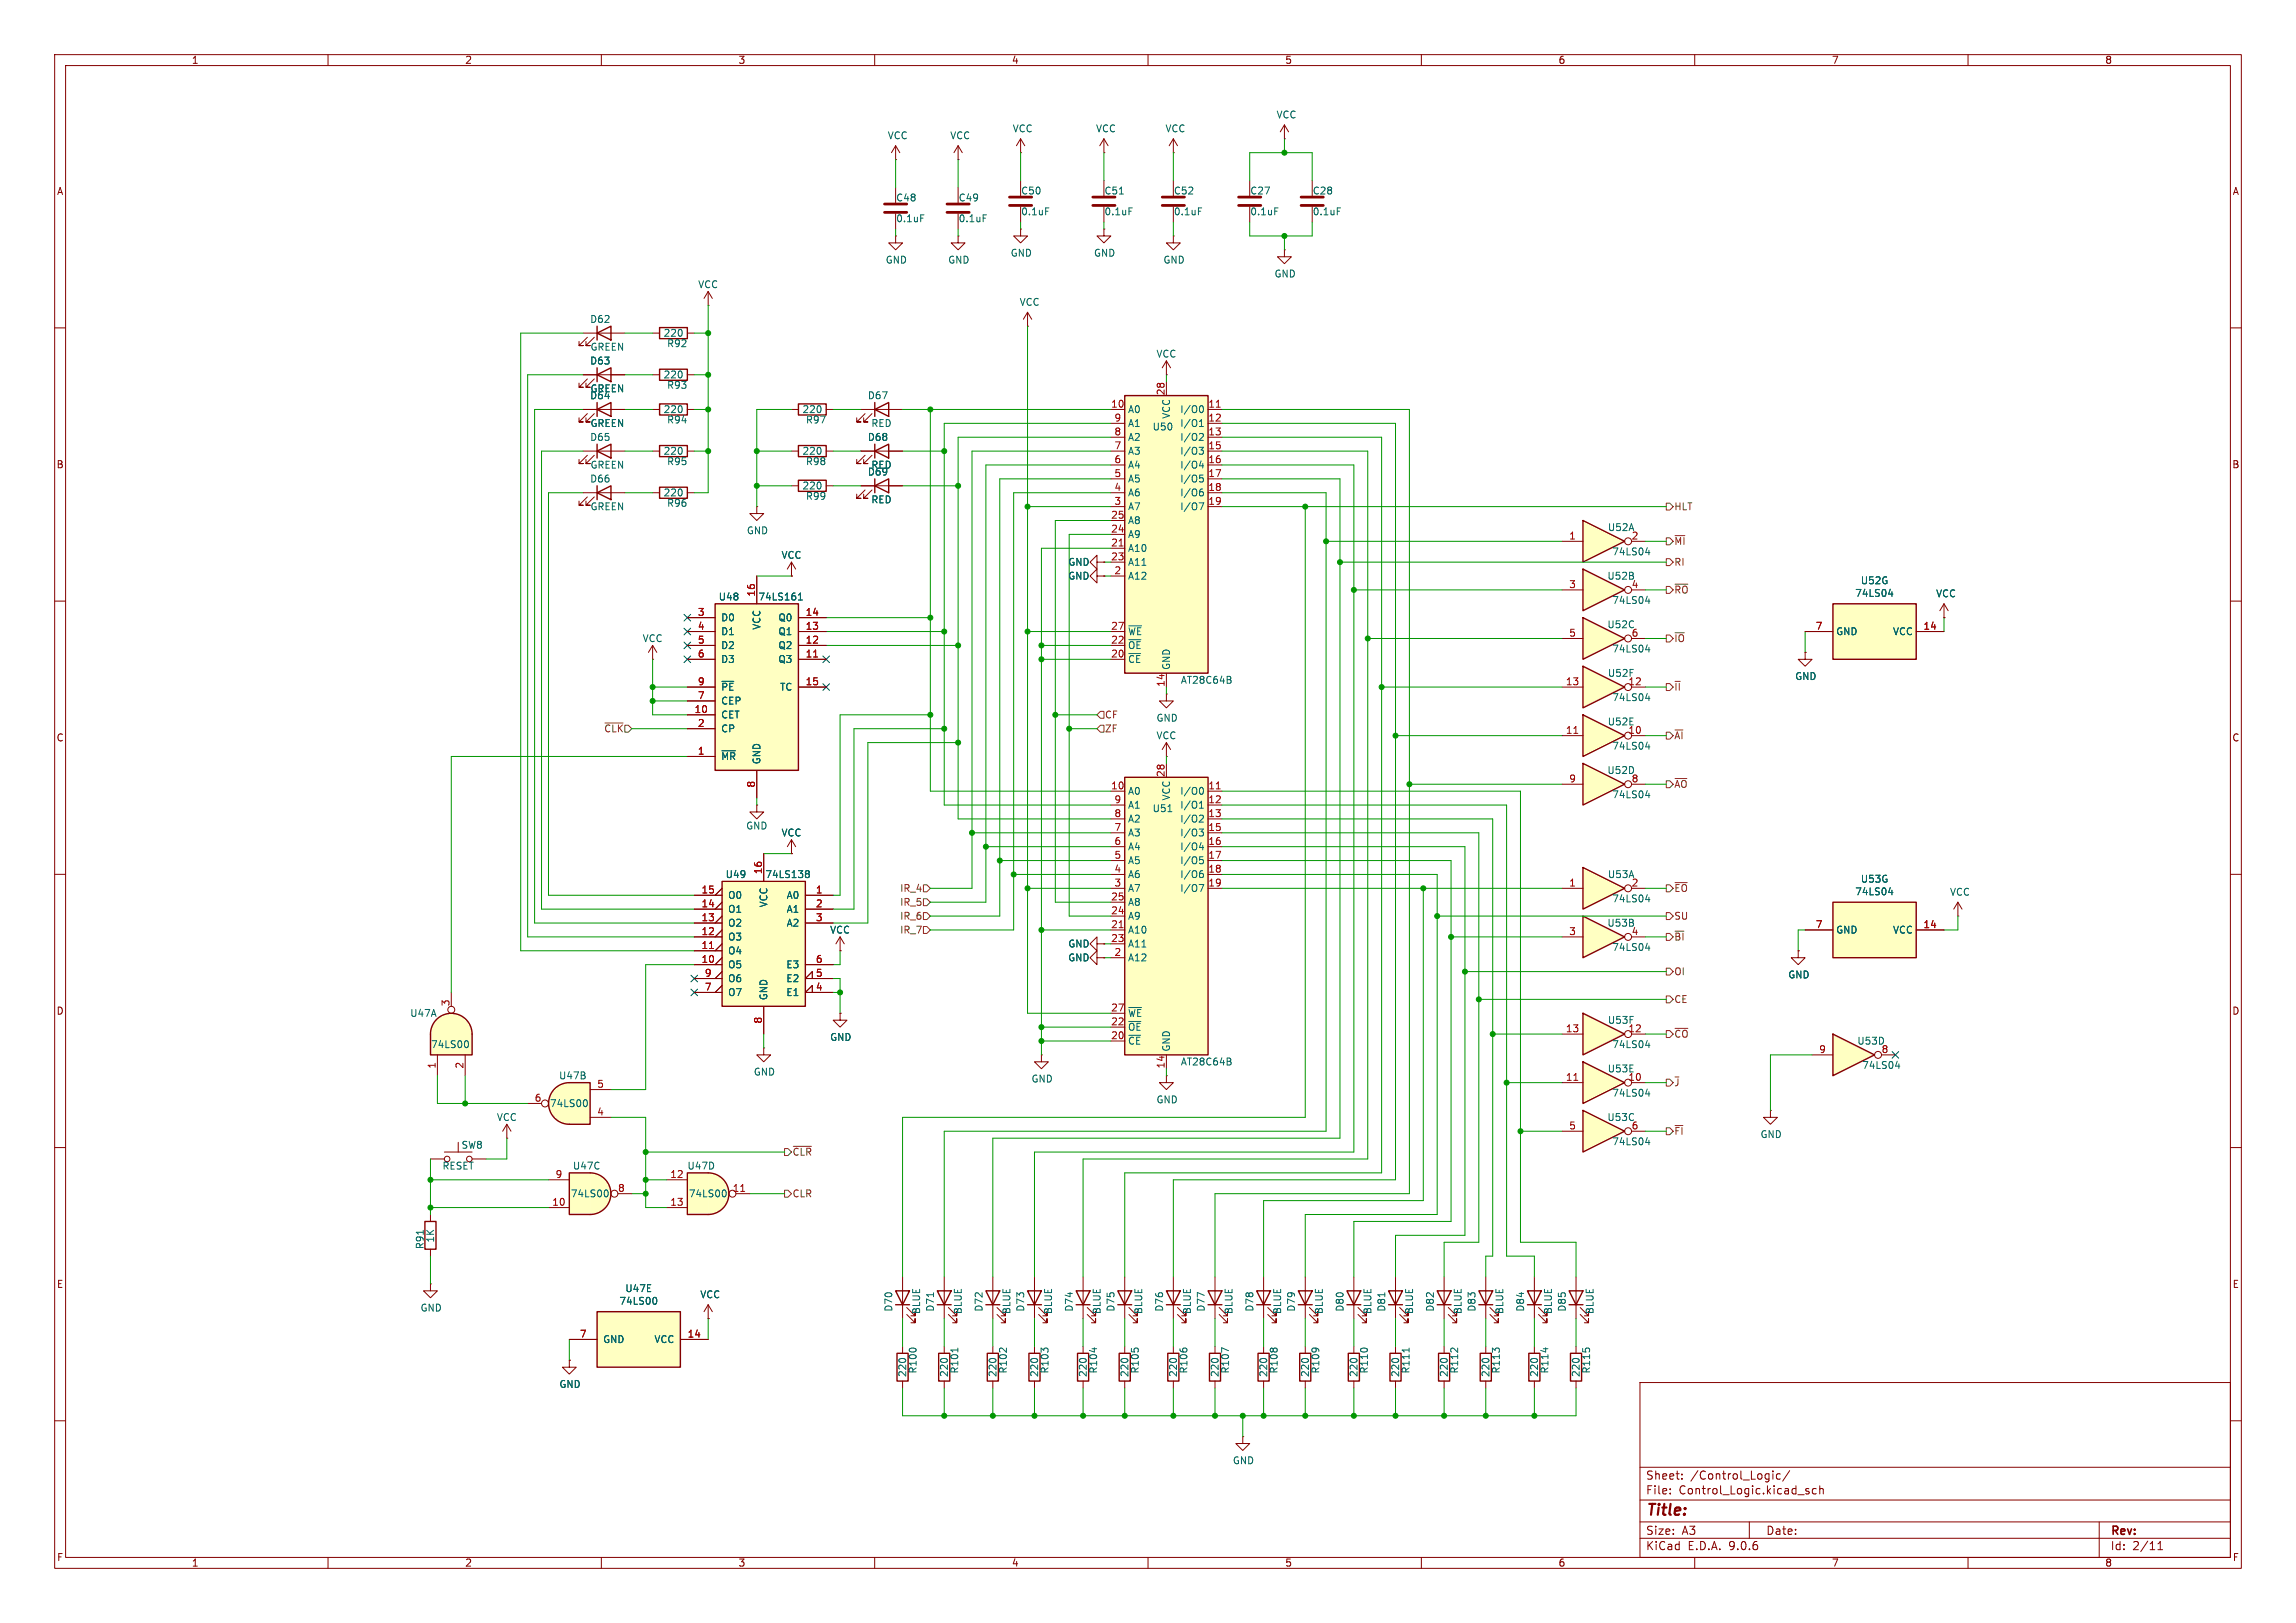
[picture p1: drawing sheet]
<svg xmlns="http://www.w3.org/2000/svg" width="420mm" height="297mm" viewBox="0 0 420 297" stroke-linecap="round" stroke-linejoin="round" font-family="sans-serif">
<defs><g id="words">
<text font-size="2.8" fill="#840000" x="301" y="277.9">Title:</text>
<g font-size="2.1" fill="#840000">
<text x="301" y="273.7">File:</text>
<text x="301" y="271">Sheet:</text>
<text x="307.1" y="273.7">Control_Logic.kicad_sch</text>
<text x="309.2" y="271">/Control_Logic/</text>
<text x="301" y="281.1">Size:</text>
<text x="307.6" y="281.1">A3</text>
<text x="323" y="281.1">Date:</text>
<text x="386" y="281.3">Rev:</text>
<text x="301" y="283.9">KiCad</text>
<text x="308.7" y="283.9">E.D.A.</text>
<text x="316.3" y="283.9">9.0.6</text>
<text x="386" y="283.9">Id:</text>
<text x="390.1" y="283.9">2/11</text>
</g>
<g font-size="1.8" fill="#840000">
<text x="35" y="11.9">1</text>
<text x="85" y="11.9">2</text>
<text x="135" y="11.9">3</text>
<text x="185" y="11.9">4</text>
<text x="235" y="11.9">5</text>
<text x="285" y="11.9">6</text>
<text x="335" y="11.9">7</text>
<text x="385" y="11.9">8</text>
<text x="10.3" y="35.9">A</text>
<text x="408.3" y="35.9">A</text>
<text x="10.3" y="85.9">B</text>
<text x="408.2" y="85.9">B</text>
<text x="10.3" y="135.9">C</text>
<text x="408.2" y="135.9">C</text>
<text x="10.3" y="185.9">D</text>
<text x="408.2" y="185.9">D</text>
<text x="10.3" y="235.9">E</text>
<text x="408.3" y="235.9">E</text>
<text x="10.3" y="285.9">F</text>
<text x="35" y="286.9">1</text>
<text x="85" y="286.9">2</text>
<text x="135" y="286.9">3</text>
<text x="185" y="286.9">4</text>
<text x="235" y="286.9">5</text>
<text x="285" y="286.9">6</text>
<text x="335" y="286.9">7</text>
<text x="385" y="286.9">8</text>
<text x="408.3" y="285.9">F</text>
</g>
<g font-size="1.8" fill="#006464">
<text x="233.4" y="21.9">VCC</text>
<text x="162.3" y="25.7">VCC</text>
<text x="173.7" y="25.7">VCC</text>
<text x="185.2" y="24.4">VCC</text>
<text x="200.4" y="24.4">VCC</text>
<text x="213.1" y="24.4">VCC</text>
<text x="186.7" y="35.8">C50</text>
<text x="201.9" y="35.8">C51</text>
<text x="214.6" y="35.8">C52</text>
<text x="228.6" y="35.8">C27</text>
<text x="240" y="35.8">C28</text>
<text x="163.8" y="37.1">C48</text>
<text x="163.8" y="40.9">0.1uF</text>
<text x="175.3" y="37.1">C49</text>
<text x="175.3" y="40.9">0.1uF</text>
<text x="186.7" y="39.6">0.1uF</text>
<text x="201.9" y="39.6">0.1uF</text>
<text x="214.6" y="39.6">0.1uF</text>
<text x="228.6" y="39.6">0.1uF</text>
<text x="240" y="39.6">0.1uF</text>
<text x="184.8" y="47.2">GND</text>
<text x="200" y="47.2">GND</text>
<text x="127.6" y="52.9">VCC</text>
<text x="161.9" y="48.4">GND</text>
<text x="173.4" y="48.4">GND</text>
<text x="212.7" y="48.4">GND</text>
<text x="233" y="51">GND</text>
<text x="107.9" y="59.3">D62</text>
<text x="186.4" y="56.2">VCC</text>
<text x="107.9" y="64.4">GREEN</text>
<text x="121.3" y="61.8">220</text>
<text x="121.9" y="63.7">R92</text>
<text x="211.4" y="65.6">VCC</text>
<text x="107.9" y="66.9">D63</text>
<text x="107.9" y="72">GREEN</text>
<text x="121.3" y="69.4">220</text>
<text x="121.9" y="71.3">R93</text>
<text x="107.9" y="73.3">D64</text>
<text x="121.3" y="75.8">220</text>
<text x="121.9" y="77.7">R94</text>
<text x="146.7" y="75.8">220</text>
<text x="147.3" y="77.7">R97</text>
<text x="158.7" y="73.3">D67</text>
<text x="206.2" y="75.8">A0</text>
<text x="214.2" y="76.7" transform="rotate(-90 214.2 76.7)">VCC</text>
<text x="215.8" y="75.8">I/O0</text>
<text x="107.9" y="80.9">D65</text>
<text x="107.9" y="78.3">GREEN</text>
<text x="121.3" y="83.4">220</text>
<text x="146.7" y="83.4">220</text>
<text x="158.7" y="80.9">D68</text>
<text x="159.3" y="78.3">RED</text>
<text x="206.2" y="78.3">A1</text>
<text x="206.2" y="80.9">A2</text>
<text x="206.2" y="83.4">A3</text>
<text x="210.7" y="79">U50</text>
<text x="215.8" y="78.3">I/O1</text>
<text x="215.8" y="80.9">I/O2</text>
<text x="215.8" y="83.4">I/O3</text>
<text x="107.9" y="88.5">D66</text>
<text x="107.9" y="86">GREEN</text>
<text x="121.9" y="85.3">R95</text>
<text x="146.7" y="89.8">220</text>
<text x="147.3" y="85.3">R98</text>
<text x="158.7" y="87.2">D69</text>
<text x="159.3" y="86">RED</text>
<text x="206.2" y="86">A4</text>
<text x="206.2" y="88.5">A5</text>
<text x="215.8" y="86">I/O4</text>
<text x="215.8" y="88.5">I/O5</text>
<text x="107.9" y="93.6">GREEN</text>
<text x="121.3" y="91">220</text>
<text x="121.9" y="92.9">R96</text>
<text x="147.3" y="91.7">R99</text>
<text x="159.3" y="92.3">RED</text>
<text x="206.2" y="91">A6</text>
<text x="206.2" y="93.6">A7</text>
<text x="215.8" y="91">I/O6</text>
<text x="215.8" y="93.6">I/O7</text>
<text x="136.5" y="98">GND</text>
<text x="206.2" y="96.1">A8</text>
<text x="206.2" y="98.7">A9</text>
<text x="206.2" y="101.2">A10</text>
<text x="294" y="97.4">U52A</text>
<text x="294.8" y="101.8">74LS04</text>
<text x="142.9" y="102.5">VCC</text>
<text x="195.3" y="106.3">GND</text>
<text x="195.3" y="103.7">GND</text>
<text x="206.2" y="103.7">A11</text>
<text x="206.2" y="106.3">A12</text>
<text x="293.9" y="106.3">U52B</text>
<text x="298.4" y="107.7">4</text>
<text x="340.3" y="107.1">U52G</text>
<text x="131.4" y="110.1">U48</text>
<text x="131.8" y="113.9">D0</text>
<text x="138.6" y="110.1">74LS161</text>
<text x="142.3" y="113.9">Q0</text>
<text x="294.8" y="110.7">74LS04</text>
<text x="339.3" y="109.4">74LS04</text>
<text x="354.1" y="109.5">VCC</text>
<text x="117.5" y="117.7">VCC</text>
<text x="131.8" y="116.4">D1</text>
<text x="131.8" y="119">D2</text>
<text x="139.3" y="115.3" transform="rotate(-90 139.3 115.3)">VCC</text>
<text x="142.3" y="116.4">Q1</text>
<text x="142.3" y="119">Q2</text>
<text x="206.2" y="116.4">~{WE}</text>
<text x="206.2" y="119">~{OE}</text>
<text x="293.9" y="115.2">U52C</text>
<text x="294.8" y="119.6">74LS04</text>
<text x="298.4" y="116.6">6</text>
<text x="335.8" y="116.4">GND</text>
<text x="346.2" y="116.4">VCC</text>
<text x="131.8" y="121.5">D3</text>
<text x="142.3" y="121.5">Q3</text>
<text x="206.2" y="121.5">~{CE}</text>
<text x="214.2" y="122.7" transform="rotate(-90 214.2 122.7)">GND</text>
<text x="215.9" y="125.3">AT28C64B</text>
<text x="294" y="124.1">U52F</text>
<text x="328.3" y="124.6">GND</text>
<text x="131.8" y="126.6">~{PE}</text>
<text x="131.8" y="129.1">CEP</text>
<text x="131.8" y="131.7">CET</text>
<text x="142.6" y="126.6">TC</text>
<text x="294.8" y="128.5">74LS04</text>
<text x="131.8" y="134.2">CP</text>
<text x="211.4" y="135.5">VCC</text>
<text x="211.5" y="132.3">GND</text>
<text x="294" y="132.9">U52E</text>
<text x="294.8" y="137.4">74LS04</text>
<text x="297.8" y="134.4">10</text>
<text x="131.8" y="139.3">~{MR}</text>
<text x="139.3" y="140" transform="rotate(-90 139.3 140)">GND</text>
<text x="293.9" y="141.8">U52D</text>
<text x="298.4" y="143.3">8</text>
<text x="206.2" y="145.6">A0</text>
<text x="206.2" y="148.2">A1</text>
<text x="210.7" y="148.8">U51</text>
<text x="214.2" y="146.6" transform="rotate(-90 214.2 146.6)">VCC</text>
<text x="215.8" y="145.6">I/O0</text>
<text x="215.8" y="148.2">I/O1</text>
<text x="294.8" y="146.3">74LS04</text>
<text x="136.4" y="152">GND</text>
<text x="142.9" y="153.3">VCC</text>
<text x="206.2" y="150.7">A2</text>
<text x="206.2" y="153.3">A3</text>
<text x="206.2" y="155.8">A4</text>
<text x="215.8" y="150.7">I/O2</text>
<text x="215.8" y="153.3">I/O3</text>
<text x="215.8" y="155.8">I/O4</text>
<text x="132.6" y="160.9">U49</text>
<text x="139.9" y="160.9">74LS138</text>
<text x="206.2" y="158.3">A5</text>
<text x="206.2" y="160.9">A6</text>
<text x="215.8" y="158.3">I/O5</text>
<text x="215.8" y="160.9">I/O6</text>
<text x="294" y="160.9">U53A</text>
<text x="340.3" y="161.7">U53G</text>
<text x="133.1" y="164.7">O0</text>
<text x="133.1" y="167.2">O1</text>
<text x="140.6" y="166.1" transform="rotate(-90 140.6 166.1)">VCC</text>
<text x="143.8" y="164.7">A0</text>
<text x="143.8" y="167.2">A1</text>
<text x="206.2" y="163.4">A7</text>
<text x="206.2" y="166">A8</text>
<text x="215.8" y="163.4">I/O7</text>
<text x="294.8" y="165.3">74LS04</text>
<text x="339.3" y="164">74LS04</text>
<text x="356.6" y="164.1">VCC</text>
<text x="133.1" y="169.8">O2</text>
<text x="133.1" y="172.3">O3</text>
<text x="143.8" y="169.8">A2</text>
<text x="151.8" y="171">VCC</text>
<text x="195.3" y="173.6">GND</text>
<text x="206.2" y="168.5">A9</text>
<text x="206.2" y="171">A10</text>
<text x="206.2" y="173.6">A11</text>
<text x="293.9" y="169.8">U53B</text>
<text x="298.4" y="171.2">4</text>
<text x="335.8" y="171">GND</text>
<text x="346.2" y="171">VCC</text>
<text x="133.1" y="174.9">O4</text>
<text x="133.1" y="177.4">O5</text>
<text x="133.1" y="179.9">O6</text>
<text x="143.7" y="177.4">E3</text>
<text x="143.7" y="179.9">E2</text>
<text x="195.3" y="176.1">GND</text>
<text x="206.2" y="176.1">A12</text>
<text x="294.8" y="174.2">74LS04</text>
<text x="327" y="179.2">GND</text>
<text x="133.1" y="182.5">O7</text>
<text x="140.6" y="183.1" transform="rotate(-90 140.6 183.1)">GND</text>
<text x="143.7" y="182.5">E1</text>
<text x="74.9" y="186.3">U47A</text>
<text x="78.7" y="192">74LS00</text>
<text x="151.8" y="190.7">GND</text>
<text x="206.2" y="186.3">~{WE}</text>
<text x="206.2" y="188.8">~{OE}</text>
<text x="206.2" y="191.4">~{CE}</text>
<text x="294" y="187.6">U53F</text>
<text x="294.8" y="192">74LS04</text>
<text x="297.8" y="189">12</text>
<text x="339.7" y="191.4">U53D</text>
<text x="102.2" y="197.7">U47B</text>
<text x="137.8" y="197">GND</text>
<text x="214.2" y="192.5" transform="rotate(-90 214.2 192.5)">GND</text>
<text x="215.9" y="195.2">AT28C64B</text>
<text x="294" y="196.4">U53E</text>
<text x="297.8" y="197.9">10</text>
<text x="340.5" y="195.8">74LS04</text>
<text x="344.1" y="192.8">8</text>
<text x="100.5" y="202.8">74LS00</text>
<text x="188.6" y="198.3">GND</text>
<text x="211.5" y="202.1">GND</text>
<text x="294.8" y="200.9">74LS04</text>
<text x="90.8" y="205.3">VCC</text>
<text x="293.9" y="205.3">U53C</text>
<text x="294.8" y="209.8">74LS04</text>
<text x="298.4" y="206.8">6</text>
<text x="321.9" y="208.5">GND</text>
<text x="80.8" y="214.2">RESET</text>
<text x="84.3" y="210.4">SW8</text>
<text x="104.7" y="214.2">U47C</text>
<text x="125.7" y="214.2">U47D</text>
<text x="104.3" y="219.3">74LS00</text>
<text x="125.9" y="219.3">74LS00</text>
<text x="79.6" y="227.5" transform="rotate(-90 79.6 227.5)">1K</text>
<text x="77.7" y="228.7" transform="rotate(-90 77.7 228.7)">R91</text>
<text x="113.2" y="239">74LS00</text>
<text x="114.3" y="236.7">U47E</text>
<text x="128" y="237.8">VCC</text>
<text x="76.8" y="240.2">GND</text>
<text x="110.2" y="246">GND</text>
<text x="119.6" y="246">VCC</text>
<text x="163.4" y="240.1" transform="rotate(-90 163.4 240.1)">D70</text>
<text x="168.5" y="240.6" transform="rotate(-90 168.5 240.6)">BLUE</text>
<text x="171" y="240.1" transform="rotate(-90 171 240.1)">D71</text>
<text x="176.1" y="240.6" transform="rotate(-90 176.1 240.6)">BLUE</text>
<text x="179.9" y="240.1" transform="rotate(-90 179.9 240.1)">D72</text>
<text x="185" y="240.6" transform="rotate(-90 185 240.6)">BLUE</text>
<text x="187.6" y="240.1" transform="rotate(-90 187.6 240.1)">D73</text>
<text x="192.6" y="240.6" transform="rotate(-90 192.6 240.6)">BLUE</text>
<text x="196.4" y="240.1" transform="rotate(-90 196.4 240.1)">D74</text>
<text x="201.5" y="240.6" transform="rotate(-90 201.5 240.6)">BLUE</text>
<text x="204.1" y="240.1" transform="rotate(-90 204.1 240.1)">D75</text>
<text x="209.1" y="240.6" transform="rotate(-90 209.1 240.6)">BLUE</text>
<text x="213" y="240.1" transform="rotate(-90 213 240.1)">D76</text>
<text x="218" y="240.6" transform="rotate(-90 218 240.6)">BLUE</text>
<text x="220.6" y="240.1" transform="rotate(-90 220.6 240.1)">D77</text>
<text x="225.7" y="240.6" transform="rotate(-90 225.7 240.6)">BLUE</text>
<text x="229.5" y="240.1" transform="rotate(-90 229.5 240.1)">D78</text>
<text x="234.5" y="240.6" transform="rotate(-90 234.5 240.6)">BLUE</text>
<text x="237.1" y="240.1" transform="rotate(-90 237.1 240.1)">D79</text>
<text x="242.2" y="240.6" transform="rotate(-90 242.2 240.6)">BLUE</text>
<text x="246" y="240.1" transform="rotate(-90 246 240.1)">D80</text>
<text x="251.1" y="240.6" transform="rotate(-90 251.1 240.6)">BLUE</text>
<text x="253.6" y="240.1" transform="rotate(-90 253.6 240.1)">D81</text>
<text x="258.7" y="240.6" transform="rotate(-90 258.7 240.6)">BLUE</text>
<text x="262.5" y="240.1" transform="rotate(-90 262.5 240.1)">D82</text>
<text x="267.6" y="240.6" transform="rotate(-90 267.6 240.6)">BLUE</text>
<text x="270.1" y="240.1" transform="rotate(-90 270.1 240.1)">D83</text>
<text x="275.2" y="240.6" transform="rotate(-90 275.2 240.6)">BLUE</text>
<text x="279" y="240.1" transform="rotate(-90 279 240.1)">D84</text>
<text x="284.1" y="240.6" transform="rotate(-90 284.1 240.6)">BLUE</text>
<text x="286.6" y="240.1" transform="rotate(-90 286.6 240.1)">D85</text>
<text x="291.7" y="240.6" transform="rotate(-90 291.7 240.6)">BLUE</text>
<text x="167.9" y="251.5" transform="rotate(-90 167.9 251.5)">R100</text>
<text x="175.5" y="251.5" transform="rotate(-90 175.5 251.5)">R101</text>
<text x="184.4" y="251.5" transform="rotate(-90 184.4 251.5)">R102</text>
<text x="192" y="251.5" transform="rotate(-90 192 251.5)">R103</text>
<text x="200.9" y="251.5" transform="rotate(-90 200.9 251.5)">R104</text>
<text x="208.5" y="251.5" transform="rotate(-90 208.5 251.5)">R105</text>
<text x="217.4" y="251.5" transform="rotate(-90 217.4 251.5)">R106</text>
<text x="225" y="251.5" transform="rotate(-90 225 251.5)">R107</text>
<text x="233.9" y="251.5" transform="rotate(-90 233.9 251.5)">R108</text>
<text x="241.5" y="251.5" transform="rotate(-90 241.5 251.5)">R109</text>
<text x="250.4" y="251.5" transform="rotate(-90 250.4 251.5)">R110</text>
<text x="258" y="251.5" transform="rotate(-90 258 251.5)">R111</text>
<text x="266.9" y="251.5" transform="rotate(-90 266.9 251.5)">R112</text>
<text x="274.5" y="251.5" transform="rotate(-90 274.5 251.5)">R113</text>
<text x="283.4" y="251.5" transform="rotate(-90 283.4 251.5)">R114</text>
<text x="291.1" y="251.5" transform="rotate(-90 291.1 251.5)">R115</text>
<text x="102.2" y="254.2">GND</text>
<text x="166" y="252.1" transform="rotate(-90 166 252.1)">220</text>
<text x="173.6" y="252.1" transform="rotate(-90 173.6 252.1)">220</text>
<text x="182.5" y="252.1" transform="rotate(-90 182.5 252.1)">220</text>
<text x="190.1" y="252.1" transform="rotate(-90 190.1 252.1)">220</text>
<text x="199" y="252.1" transform="rotate(-90 199 252.1)">220</text>
<text x="206.6" y="252.1" transform="rotate(-90 206.6 252.1)">220</text>
<text x="215.5" y="252.1" transform="rotate(-90 215.5 252.1)">220</text>
<text x="223.1" y="252.1" transform="rotate(-90 223.1 252.1)">220</text>
<text x="232" y="252.1" transform="rotate(-90 232 252.1)">220</text>
<text x="239.6" y="252.1" transform="rotate(-90 239.6 252.1)">220</text>
<text x="248.5" y="252.1" transform="rotate(-90 248.5 252.1)">220</text>
<text x="256.1" y="252.1" transform="rotate(-90 256.1 252.1)">220</text>
<text x="265" y="252.1" transform="rotate(-90 265 252.1)">220</text>
<text x="272.6" y="252.1" transform="rotate(-90 272.6 252.1)">220</text>
<text x="281.5" y="252.1" transform="rotate(-90 281.5 252.1)">220</text>
<text x="289.2" y="252.1" transform="rotate(-90 289.2 252.1)">220</text>
<text x="225.4" y="268.1">GND</text>
</g>
<g font-size="1.8" fill="#a90000">
<text x="203.2" y="74.7">10</text>
<text x="203.8" y="77.2">9</text>
<text x="213.1" y="72.4" transform="rotate(-90 213.1 72.4)">28</text>
<text x="220.9" y="74.7">11</text>
<text x="220.9" y="77.2">12</text>
<text x="203.8" y="79.8">8</text>
<text x="203.8" y="82.3">7</text>
<text x="220.9" y="79.8">13</text>
<text x="220.9" y="82.3">15</text>
<text x="203.8" y="84.8">6</text>
<text x="203.8" y="87.4">5</text>
<text x="203.8" y="89.9">4</text>
<text x="220.9" y="84.8">16</text>
<text x="220.9" y="87.4">17</text>
<text x="220.9" y="89.9">18</text>
<text x="203.2" y="95">25</text>
<text x="203.8" y="92.5">3</text>
<text x="220.9" y="92.5">19</text>
<text x="203.2" y="97.5">24</text>
<text x="203.2" y="100.1">21</text>
<text x="286.9" y="98.8">1</text>
<text x="298.4" y="98.8">2</text>
<text x="203.2" y="102.6">23</text>
<text x="203.8" y="105.2">2</text>
<text x="286.9" y="107.7">3</text>
<text x="127.6" y="112.8">3</text>
<text x="138.2" y="109.3" transform="rotate(-90 138.2 109.3)">16</text>
<text x="147.3" y="112.8">14</text>
<text x="127.6" y="115.3">4</text>
<text x="127.6" y="117.9">5</text>
<text x="147.3" y="115.3">13</text>
<text x="147.3" y="117.9">12</text>
<text x="203.2" y="115.3">27</text>
<text x="203.2" y="117.9">22</text>
<text x="286.9" y="116.6">5</text>
<text x="332" y="115.3">7</text>
<text x="351.7" y="115.3">14</text>
<text x="127.6" y="120.4">6</text>
<text x="127.6" y="125.5">9</text>
<text x="147.3" y="120.4">11</text>
<text x="147.3" y="125.5">15</text>
<text x="203.2" y="120.4">20</text>
<text x="213.1" y="125.8" transform="rotate(-90 213.1 125.8)">14</text>
<text x="286.3" y="125.5">13</text>
<text x="297.8" y="125.5">12</text>
<text x="127" y="130.6">10</text>
<text x="127.6" y="128">7</text>
<text x="127.6" y="133.1">2</text>
<text x="286.3" y="134.4">11</text>
<text x="127.6" y="138.2">1</text>
<text x="213.1" y="142.3" transform="rotate(-90 213.1 142.3)">28</text>
<text x="286.9" y="143.3">9</text>
<text x="138.2" y="144.2" transform="rotate(-90 138.2 144.2)">8</text>
<text x="203.2" y="144.5">10</text>
<text x="203.8" y="147.1">9</text>
<text x="203.8" y="149.6">8</text>
<text x="220.9" y="144.5">11</text>
<text x="220.9" y="147.1">12</text>
<text x="220.9" y="149.6">13</text>
<text x="203.8" y="152.1">7</text>
<text x="203.8" y="154.7">6</text>
<text x="220.9" y="152.1">15</text>
<text x="220.9" y="154.7">16</text>
<text x="139.4" y="160.1" transform="rotate(-90 139.4 160.1)">16</text>
<text x="203.8" y="157.2">5</text>
<text x="203.8" y="159.8">4</text>
<text x="220.9" y="157.2">17</text>
<text x="220.9" y="159.8">18</text>
<text x="128.2" y="163.6">15</text>
<text x="128.2" y="166.1">14</text>
<text x="149.2" y="163.6">1</text>
<text x="149.2" y="166.1">2</text>
<text x="203.2" y="164.8">25</text>
<text x="203.2" y="167.4">24</text>
<text x="203.8" y="162.3">3</text>
<text x="220.9" y="162.3">19</text>
<text x="286.9" y="162.3">1</text>
<text x="298.4" y="162.3">2</text>
<text x="128.2" y="168.7">13</text>
<text x="128.2" y="171.2">12</text>
<text x="128.2" y="173.7">11</text>
<text x="149.2" y="168.7">3</text>
<text x="203.2" y="169.9">21</text>
<text x="203.2" y="172.5">23</text>
<text x="286.9" y="171.2">3</text>
<text x="332" y="169.9">7</text>
<text x="351.7" y="169.9">14</text>
<text x="128.2" y="176.3">10</text>
<text x="128.8" y="178.8">9</text>
<text x="149.2" y="176.3">6</text>
<text x="149.2" y="178.8">5</text>
<text x="203.8" y="175">2</text>
<text x="82.3" y="184.2" transform="rotate(-90 82.3 184.2)">3</text>
<text x="128.8" y="181.4">7</text>
<text x="149.2" y="181.4">4</text>
<text x="203.2" y="185.2">27</text>
<text x="139.4" y="187.4" transform="rotate(-90 139.4 187.4)">8</text>
<text x="203.2" y="187.7">22</text>
<text x="203.2" y="190.2">20</text>
<text x="286.3" y="189">13</text>
<text x="79.8" y="195.7" transform="rotate(-90 79.8 195.7)">1</text>
<text x="84.8" y="195.7" transform="rotate(-90 84.8 195.7)">2</text>
<text x="213.1" y="195.6" transform="rotate(-90 213.1 195.6)">14</text>
<text x="286.3" y="197.9">11</text>
<text x="332.7" y="192.8">9</text>
<text x="97.7" y="201.7">6</text>
<text x="109.1" y="199.1">5</text>
<text x="109.1" y="204.2">4</text>
<text x="286.9" y="206.8">5</text>
<text x="101.5" y="215.6">9</text>
<text x="122.5" y="215.6">12</text>
<text x="100.9" y="220.7">10</text>
<text x="113" y="218.2">8</text>
<text x="122.5" y="220.7">13</text>
<text x="133.9" y="218.2">11</text>
<text x="106" y="244.9">7</text>
<text x="125.7" y="244.9">14</text>
</g>
<g font-size="1.8" fill="#725600">
<text x="306.2" y="93.6">HLT</text>
<text x="306.2" y="99.9">~{MI}</text>
<text x="306.2" y="103.7">RI</text>
<text x="306.2" y="108.8">~{RO}</text>
<text x="306.2" y="117.7">~{IO}</text>
<text x="202" y="131.7">CF</text>
<text x="110.4" y="134.2">~{CLK}</text>
<text x="202" y="134.2">ZF</text>
<text x="306.2" y="135.5">~{AI}</text>
<text x="306.2" y="144.4">~{AO}</text>
<text x="164.6" y="163.4">IR_4</text>
<text x="164.6" y="166">IR_5</text>
<text x="306.2" y="163.4">~{EO}</text>
<text x="164.6" y="168.5">IR_6</text>
<text x="164.6" y="171">IR_7</text>
<text x="306.2" y="168.5">SU</text>
<text x="306.2" y="172.3">~{BI}</text>
<text x="306.2" y="178.7">OI</text>
<text x="306.2" y="183.7">CE</text>
<text x="306.2" y="190.1">~{CO}</text>
<text x="306.2" y="199">~{J}</text>
<text x="306.2" y="207.9">~{FI}</text>
<text x="144.9" y="211.7">~{CLR}</text>
<text x="144.9" y="219.3">CLR</text>
</g>
</g></defs>
<g fill="none" stroke="#840000" stroke-width=".18">
<path d="M10 10h400v277h-400zM12 12h396v273h-396zM60 10v2M110 10v2M160 10v2M210 10v2M260 10v2M310 10v2M360 10v2M10 60h2M119.4 68.6h1.2M125.7 68.6h1.3"/>
<path d="M408 60h2M138.4 92.7v1.3h1.3l-1.3 1.3-1.2-1.3h1.2M138.4 92.7h.1M157.5 88.9h7.6M158.2 89.7l-1.5 1.5h.8h-.8v-.8M159.5 89.7l-1.5 1.5h.7h-.7v-.8M10 110h2M408 110h2M10 160h2M408 160h2M200.7 175.3v-1.3l-1.3 1.3 1.3 1.2v-1.2h1.2M201.9 175.3h.1"/>
<path d="M213.4 196.9v1.2h1.2l-1.2 1.3-1.3-1.3h1.3M213.4 196.9h.1M10 210h2M408 210h2M280.7 246.4v1.2M280.7 252.7v1.3M288.3 246.4v1.2M288.3 252.7v1.3M300 253h108v32h-108zM10 260h2M300 278.5h108M300 274.5h108"/>
<path d="M300 268.5h108M305.5 273.2v.2M305.5 272.5v.1M307.7 270.5v.2M307.7 269.8v.1M320 278.5v3M324.3 269.2v.1M324.3 269.7v1M325.7 269.8l-.5-.1-.3 .3v.4l.2 .2h.6M327.4 269.1l-1.3 1.9M330.4 272.8l.5 .2v.2l-.2 .2-.4-.1M330.4 272.5h.5"/>
<path d="M332.2 272.5l-.4-.1-.3 .3v.4l.2 .2h.5M332.9 272.5l.2-.1 .3 .1 .1 .9M332.9 271.9v1.5M384 278.5v6.5M408 260h2M60 285v2M110 285v2M160 285v2M210 285v2M260 285v2M300 281.5h108M310 285v2"/>
<path d="M360 285v2M394.7 283.6h.9M394.7 282.5l.5-.4v1.5"/>
</g>
<path d="M120.6 67.6h5.1v2h-5.1zM160 88.9l2.6-1.3v2.6zM160 87.6v2.6M279.7 247.6h2v5.1h-2zM287.3 247.6h2v5.1h-2z" fill="none" stroke="#840000" stroke-width=".25"/>
<path d="M282.7 246.6v.8" fill="none" stroke="#006464" stroke-width=".18"/>
<path d="M205.7 142.2h15.3v50.8h-15.3z" fill="#ffffc2"/>
<g fill="none" stroke="#840000" stroke-width=".25">
<path d="M109.2 59.7v2.5M120.6 59.9h5.1v2.1h-5.1zM109.2 68.6l2.6-1.3v2.6zM109.2 61l2.6-1.3v2.5zM109.2 67.3v2.6M146 87.9h5.1v2h-5.1zM160 82.6l2.6-1.3v2.5zM160 81.3v2.5M205.7 142.2h15.3v50.8h-15.3zM77.7 223.5h2.1v5.1h-2.1zM237.5 236.2h2.5l-1.2 2.6zM237.5 238.8h2.5"/>
<path d="M246.4 236.2h2.5l-1.3 2.6zM246.4 238.8h2.5M254 236.2h2.5l-1.2 2.6zM254 238.8h2.5M237.7 247.6h2.1v5.1h-2.1zM246.6 247.6h2.1v5.1h-2.1z"/>
</g>
<g fill="none" stroke="#840000" stroke-width=".18">
<path d="M129.5 55.9h.1M129.5 53.3l-.7 1.3M129.5 53.3l.8 1.3M129.5 53.3v2.6M106.7 68.6h7.6M106.7 61h7.6M107.4 69.3l-1.5 1.6h.8h-.8v-.8M107.4 61.7l-1.5 1.5h.8h-.8v-.7M108.7 69.3l-1.5 1.6h.7h-.7v-.8M108.7 61.7l-1.5 1.5h.7h-.7v-.7M119.4 61h1.2M125.7 61h1.3"/>
<path d="M144.8 88.9h1.2M151.1 88.9h1.3M157.5 82.6h7.6M158.2 83.3l-1.5 1.5h.8h-.8v-.7M159.5 83.3l-1.5 1.5h.7h-.7v-.7M119.4 118.1l-.8 1.3M119.4 118.1l.7 1.3M119.4 118.1v2.6M144.8 105.4h.1M144.8 102.9v2.5M144.8 102.9l-.8 1.2M144.8 102.9l.7 1.2"/>
<path d="M119.4 120.7h.1M213.4 139.7v2.5M144.8 156.2h.1M144.8 153.7l-.8 1.2M144.8 153.7l.7 1.2M144.8 153.7v2.5M203.2 144.8h2.5M203.2 147.3h2.5M203.2 149.9h2.5M203.2 152.4h2.5M203.2 154.9h2.5M203.2 157.5h2.5"/>
<path d="M221 144.8h2.5M221 147.3h2.5M221 149.9h2.5M221 152.4h2.5M221 154.9h2.5M221 157.5h2.5M203.2 160h2.5M203.2 162.6h2.5M203.2 165.1h2.5M203.2 167.6h2.5M203.2 170.2h2.5M203.2 172.7h2.5"/>
<path d="M203.2 175.3h2.5M221 160h2.5M221 162.6h2.5M190.5 193v1.3h1.3l-1.3 1.3-1.3-1.3h1.3M190.5 193h.1M203.2 185.4h2.5M203.2 188h2.5M203.2 190.5h2.5M213.4 193v2.6M78.7 222.2v1.3M78.7 228.6v1.3M238.8 233.7v7.6"/>
<path d="M239.5 239.3l1.5 1.5v-.8v.8h-.7M247.6 233.7v7.6M248.4 239.3l1.5 1.5v-.8v.8h-.7M255.3 233.7v7.6M256 239.3l1.6 1.5v-.8v.8h-.8M238.8 246.4v1.2M238.8 252.7v1.3M239.5 240.5l1.5 1.6v-.8v.8h-.7M247.6 246.4v1.2M247.6 252.7v1.3M248.4 240.5l1.5 1.6v-.8v.8h-.7M256 240.5l1.6 1.6v-.8v.8h-.8"/>
</g>
<path d="M222.5 144.4h.7M204.7 169.8h.7" fill="none" stroke="#a90000" stroke-width=".18"/>
<g fill="none" stroke="#006464" stroke-width=".18">
<path d="M213.6 148.5h.8M219.3 151.7h.8l-.4 .5 .4 .1v.4l-.2 .3h-.4M219.4 147.9h.7M219.4 147l.4-.4v1.3M219.5 156.8h.6M219.6 144.2l.1-.1a.68 .68 0 0 1 .4 .6 .68 .68 0 0 1-.4 .7l-.1-.1M219.6 149.2h.4l.1 .3-.8 .9h.8M219.6 157.3h.3l.2 .2-.1 .5-.4 .1M219.6 159.8h.3l.2 .3v.4l-.5 .1M219.7 154.2l-.3 .9h.8M220 154.7v.8M220 159.3l-.4 .1"/>
<path d="M219.3 161.9h.9l-.6 1.2M206.5 184.4h2.3M225.1 194.3l.1 .2-.1 .3M225.1 193.7v.4M77.4 225.1v.8M253.3 236.6v.7"/>
</g>
<path d="M130.8 110.5h15.2v30.5h-15.2z" fill="#ffffc2"/>
<path d="M130.8 110.5h15.2v30.5h-15.2z" fill="none" stroke="#840000" stroke-width=".25"/>
<g fill="none" stroke="#840000" stroke-width=".18">
<path d="M125.7 113h5.1M125.7 115.6h5.1M125.7 118.1h5.1M138.4 105.4v5.1M146 113h5.1M146 115.6h5.1M146 118.1h5.1M200.7 102.9v-1.3l-1.3 1.3 1.3 1.2v-1.2h1.2M200.7 105.4v-1.3l-1.3 1.3 1.3 1.3v-1.3h1.2M201.9 102.9h.1M201.9 105.4h.1M125.7 120.7h5.1"/>
<path d="M125.7 125.7h5.1M125.7 128.3h5.1M125.7 130.8h5.1M125.7 133.4h5.1M125.7 138.4h5.1M146 120.7h5.1M146 125.7h5.1M213.4 138.4h.1M213.4 135.9l-.8 1.3M213.4 135.9l.7 1.3M213.4 135.9v2.5M138.4 147.3v1.3h1.3l-1.3 1.3-1.2-1.3h1.2"/>
<path d="M138.4 147.3h.1M138.4 141v5.1M200.7 172.7v-1.2l-1.3 1.2 1.3 1.3v-1.3h1.2M201.9 172.7h.1"/>
</g>
<path d="M146 109.8h.8M146 108.9l.4-.4v1.3M132.1 124.7h2.1M132.1 137.4h2.4" fill="none" stroke="#006464" stroke-width=".18"/>
<path d="M148.8 120.2h.8" fill="none" stroke="#a90000" stroke-width=".18"/>
<path d="M205.7 72.4h15.3v50.8h-15.3z" fill="#ffffc2"/>
<path d="M205.7 72.4h15.3v50.8h-15.3zM279.4 236.2h2.5l-1.2 2.6zM279.4 238.8h2.5M287 236.2h2.6l-1.3 2.6zM287 238.8h2.6" fill="none" stroke="#840000" stroke-width=".25"/>
<g fill="none" stroke="#840000" stroke-width=".18">
<path d="M203.2 74.9h2.5M203.2 77.5h2.5M213.4 69.9v2.5M221 74.9h2.5M221 77.5h2.5M203.2 80h2.5M203.2 82.6h2.5M203.2 85.1h2.5M203.2 87.6h2.5M203.2 90.2h2.5M203.2 92.7h2.5M203.2 95.3h2.5"/>
<path d="M203.2 97.8h2.5M221 80h2.5M221 82.6h2.5M221 85.1h2.5M221 87.6h2.5M221 90.2h2.5M221 92.7h2.5M203.2 100.3h2.5M203.2 102.9h2.5M203.2 105.4h2.5M203.2 115.6h2.5M203.2 118.1h2.5"/>
<path d="M203.2 120.7h2.5M213.4 123.2v2.5M153.7 185.4v1.3h1.2l-1.2 1.3-1.3-1.3h1.3M153.7 185.4h.1M280.7 233.7v7.6M281.4 239.3l1.6 1.5v-.8v.8h-.8M288.3 233.7v7.6M289.1 239.3l1.5 1.5v-.8v.8h-.8M281.4 240.5l1.6 1.6v-.8v.8h-.8M289.1 240.5l1.5 1.6v-.8v.8h-.8"/>
</g>
<path d="M222.5 74.5h.7M204.7 99.9h.7" fill="none" stroke="#a90000" stroke-width=".18"/>
<g fill="none" stroke="#006464" stroke-width=".18">
<path d="M219.4 78h.7M219.4 77.1l.4-.3v1.2M219.6 74.3l.1-.1a.68 .68 0 0 1 .4 .7 .68 .68 0 0 1-.4 .6l-.1-.1M219.6 79.3l.4 .1 .1 .3-.8 .9h.8M219.3 81.9h.8l-.4 .4 .4 .2v.4l-.2 .2h-.4M219.3 92h.9l-.6 1.3M219.5 86.9h.6M219.6 87.4h.3l.2 .3v.4l-.5 .1M219.6 90h.3l.2 .2v.4l-.5 .1M219.7 84.3l-.3 .9h.8M220 84.8v.9M220 89.5h-.4"/>
<path d="M206.5 114.5h2.3M225.1 124.4l.1 .2-.1 .4M225.1 123.9v.4"/>
</g>
<path d="M132.1 161.3h15.2v22.9h-15.2z" fill="#ffffc2"/>
<path d="M132.1 161.3h15.2v22.9h-15.2z" fill="none" stroke="#840000" stroke-width=".25"/>
<g fill="none" stroke="#840000" stroke-width=".18">
<path d="M139.7 156.2v5.1M127 163.8h5.1M127 166.4h5.1M127 168.9h5.1M127 176.5h5.1M127 179.1h5.1M127 171.5h5.1M127 174h5.1M132.1 162.6l-1.3 1.2M132.1 165.1l-1.3 1.3M132.1 167.6l-1.3 1.3M132.1 170.2l-1.3 1.3"/>
<path d="M132.1 172.7l-1.3 1.3M132.1 175.3l-1.3 1.2M132.1 177.8l-1.3 1.3M147.3 163.8h5.1M147.3 166.4h5.1M147.3 168.9h5.1M147.3 176.5h5.1M148.6 179.1v-1.3l-1.3 1.3h5.1M127 181.6h5.1M132.1 180.3l-1.3 1.3M139.7 184.2v5M148.6 181.6v-1.3l-1.3 1.3h5.1"/>
<path d="M323.8 203.2v1.3h1.3l-1.3 1.2-1.2-1.2h1.2M323.8 203.2h.1"/>
</g>
<path d="M129.8 173.6h.7" fill="none" stroke="#a90000" stroke-width=".18"/>
<path d="M147.4 159.8l.2 .1M147.4 159.4l.4-.1 .2 .2v.1l-.2 .3M147.6 159.9h.2M147.6 159.9h-.2M147.8 159.9l.2 .2v.4l-.2 .1-.4-.1" fill="none" stroke="#006464" stroke-width=".18"/>
<path d="M289.6 194.3l7.6 3.8-7.6 3.8z" fill="#ffffc2"/>
<path d="M289.6 194.3l7.6 3.8-7.6 3.8zM163.8 236.2h2.6l-1.3 2.6zM163.8 238.8h2.6" fill="none" stroke="#840000" stroke-width=".25"/>
<g fill="none" stroke="#840000" stroke-width=".18">
<path d="M163.8 29.2h.1M163.8 26.7l-.7 1.2M163.8 26.7l.8 1.2M163.8 26.7v2.5M163.8 34.3v2.8M163.8 39.1v2.8M175.3 29.2h.1M175.3 26.7l-.8 1.2M175.3 26.7l.7 1.2M175.3 26.7v2.5M175.3 34.3v2.8M175.3 39.1v2.8"/>
<path d="M186.7 27.9h.1M186.7 25.4v2.5M186.7 33v2.8M186.7 37.8v2.8M186.7 25.4l-.8 1.3M186.7 25.4l.8 1.3M201.9 27.9h.1M201.9 25.4l-.7 1.3M201.9 25.4l.8 1.3M201.9 25.4v2.5M201.9 33v2.8M201.9 37.8v2.8"/>
<path d="M163.8 43.2v1.3h1.3l-1.3 1.2-1.2-1.2h1.2M163.8 43.2h.1M175.3 43.2v1.3h1.2l-1.2 1.2-1.3-1.2h1.3M175.3 43.2h.1M186.7 41.9v1.3h1.3l-1.3 1.3-1.3-1.3h1.3M186.7 41.9h.1M188 59.7h.1M188 57.2l-.8 1.2M188 57.2l.7 1.2M188 57.2v2.5M201.9 41.9v1.3h1.3l-1.3 1.3-1.2-1.3h1.2M201.9 41.9h.1"/>
<path d="M213.4 68.6h.1M213.4 66l-.8 1.3M213.4 66l.7 1.3M213.4 66v2.6M213.4 127v1.3h1.2l-1.2 1.2-1.3-1.2h1.3M213.4 127h.1M153.7 174h.1M153.7 171.5l-.8 1.2M153.7 171.5l.7 1.2M153.7 171.5v2.5M285.7 198.1h3.9M298.4 198.1h2.6"/>
<path d="M129.5 238.8l-.7 1.2M129.5 238.8l.8 1.2M129.5 238.8v2.5M165.1 233.7v7.6M165.9 239.3l1.5 1.5v-.8v.8h-.8M129.5 241.3h.1M165.9 240.5l1.5 1.6v-.8v.8h-.8"/>
<circle cx="297.8" cy="198.1" r=".63"/>
</g>
<path d="M287.9 197.7h.7" fill="none" stroke="#a90000" stroke-width=".18"/>
<path d="M168.4 39.3h.6M179.8 39.3h.7M191.3 38h.6M204.8 35.5h.7M206.5 38h.6M301.6 199.8v.8M301 200.2h.8" fill="none" stroke="#006464" stroke-width=".18"/>
<path d="M161.8 37.3h4.1M161.8 38.9h4.1M173.2 37.3h4.1M173.2 38.9h4.1M184.7 36.1h4M184.7 37.6h4M199.9 36.1h4.1M199.9 37.6h4.1" fill="none" stroke="#840000" stroke-width=".51"/>
<path d="M289.6 95.3l7.6 3.8-7.6 3.8z" fill="#ffffc2"/>
<path d="M289.6 95.3l7.6 3.8-7.6 3.8z" fill="none" stroke="#840000" stroke-width=".25"/>
<g fill="none" stroke="#840000" stroke-width=".18">
<path d="M285.7 99.1h3.9M298.4 99.1h2.6"/>
<circle cx="297.8" cy="99.1" r=".63"/>
</g>
<path d="M301 101.1h.8M301.6 100.7v.8" fill="none" stroke="#006464" stroke-width=".18"/>
<path d="M289.6 104.1l7.6 3.9-7.6 3.8z" fill="#ffffc2"/>
<path d="M289.6 104.1l7.6 3.9-7.6 3.8z" fill="none" stroke="#840000" stroke-width=".25"/>
<g fill="none" stroke="#840000" stroke-width=".18">
<path d="M285.7 108h3.9M298.4 108h2.6"/>
<circle cx="297.8" cy="107.9" r=".63"/>
</g>
<path d="M301 110h.8M301.6 109.6v.8" fill="none" stroke="#006464" stroke-width=".18"/>
<path d="M129.5 214.6a3.8 3.8 0 0 1 3.8 3.8 3.8 3.8 0 0 1-3.8 3.8z" fill="#ffffc2" stroke="#ffffc2" stroke-width=".18"/>
<path d="M125.7 214.6h3.8v7.6h-3.8z" fill="#ffffc2"/>
<path d="M109.2 74.9l2.6-1.2v2.5zM109.2 73.7v2.5M120.6 73.9h5.1v2h-5.1zM109.2 82.6l2.6-1.3v2.5zM109.2 81.3v2.5M120.6 81.5h5.1v2.1h-5.1zM125.7 214.6h3.8a3.8 3.8 0 0 1 3.8 3.8 3.8 3.8 0 0 1-3.8 3.8h-3.8z" fill="none" stroke="#840000" stroke-width=".25"/>
<g fill="none" stroke="#840000" stroke-width=".18">
<path d="M106.7 74.9h7.6M107.4 75.7l-1.5 1.5h.8h-.8v-.7M108.7 75.7l-1.5 1.5h.7h-.7v-.7M119.4 74.9h1.2M125.7 74.9h1.3M106.7 82.6h7.6M107.4 83.3l-1.5 1.5h.8h-.8v-.7M108.7 83.3l-1.5 1.5h.7h-.7v-.7M119.4 82.6h1.2M125.7 82.6h1.3M121.9 215.9h3.8M134.6 218.4h2.6"/>
<path d="M121.9 221h3.8"/>
<circle cx="134" cy="218.4" r=".63"/>
</g>
<path d="M135.5 218h.7" fill="none" stroke="#a90000" stroke-width=".18"/>
<path d="M132.5 217.7a.79 .79 0 0 1 0 1.3" fill="none" stroke="#006464" stroke-width=".18"/>
<path d="M289.6 203.2l7.6 3.8-7.6 3.8z" fill="#ffffc2"/>
<path d="M289.6 203.2l7.6 3.8-7.6 3.8zM254.3 247.6h2v5.1h-2z" fill="none" stroke="#840000" stroke-width=".25"/>
<g fill="none" stroke="#840000" stroke-width=".18">
<path d="M355.6 113h.1M355.6 110.5l-.8 1.3M355.6 110.5l.8 1.3M355.6 110.5v2.5M139.7 191.8v1.2h1.3l-1.3 1.3-1.3-1.3h1.3M139.7 191.8h.1M285.7 207h3.9M298.4 207h2.6M255.3 246.4v1.2M255.3 252.7v1.3"/>
<circle cx="297.8" cy="207" r=".63"/>
</g>
<path d="M301 209.1h.8M301.6 208.6v.9M257.8 246.7v.7" fill="none" stroke="#006464" stroke-width=".18"/>
<path d="M289.6 185.4l7.6 3.8-7.6 3.8z" fill="#ffffc2"/>
<path d="M289.6 185.4l7.6 3.8-7.6 3.8z" fill="none" stroke="#840000" stroke-width=".25"/>
<g fill="none" stroke="#840000" stroke-width=".18">
<path d="M240 33v2.8M240 37.8v2.8M234.9 45.7v1.3h1.3l-1.3 1.3-1.2-1.3h1.2M234.9 45.7h.1M285.7 189.2h3.9M298.4 189.2h2.6M78.7 212.1h2.6M81.3 210.8h5.1M86.4 212.1h2.5M92.7 208.3h.1M92.7 205.7l-.8 1.3M92.7 205.7l.8 1.3"/>
<path d="M92.7 205.7v2.6"/>
<circle cx="297.8" cy="189.2" r=".63"/>
<circle cx="81.8" cy="212.1" r=".51"/>
<circle cx="85.9" cy="212.1" r=".51"/>
</g>
<path d="M244.6 38h.6M301 191.3h.8M301.6 190.9v.8" fill="none" stroke="#006464" stroke-width=".18"/>
<path d="M238 36.1h4.1M238 37.6h4.1" fill="none" stroke="#840000" stroke-width=".51"/>
<path d="M289.6 139.7l7.6 3.8-7.6 3.8z" fill="#ffffc2"/>
<path d="M289.6 139.7l7.6 3.8-7.6 3.8z" fill="none" stroke="#840000" stroke-width=".25"/>
<g fill="none" stroke="#840000" stroke-width=".18">
<path d="M285.7 143.5h3.9M298.4 143.5h2.6"/>
<circle cx="297.8" cy="143.5" r=".63"/>
</g>
<path d="M301 145.6h.8M301.6 145.1v.9" fill="none" stroke="#006464" stroke-width=".18"/>
<path d="M79.8 186.6a3.8 3.8 0 0 1 4.2-.9 3.8 3.8 0 0 1 2.4 3.5h-7.7a3.8 3.8 0 0 1 1.1-2.6z" fill="#ffffc2" stroke="#ffffc2" stroke-width=".18"/>
<path d="M78.7 189.2h7.7v3.8h-7.7z" fill="#ffffc2"/>
<path d="M79.8 186.6a3.8 3.8 0 0 1 4.2-.9 3.8 3.8 0 0 1 2.4 3.5v3.8h-7.7v-3.8a3.8 3.8 0 0 1 1.1-2.6z" fill="none" stroke="#840000" stroke-width=".25"/>
<g fill="none" stroke="#840000" stroke-width=".18">
<path d="M80 193v3.9M82.5 181.6v2.6M85.1 193v3.9"/>
<circle cx="82.5" cy="184.8" r=".63"/>
</g>
<path d="M85.4 190.4a.79 .79 0 0 1 0 1.3" fill="none" stroke="#006464" stroke-width=".18"/>
<path d="M289.6 130.8l7.6 3.8-7.6 3.8z" fill="#ffffc2"/>
<path d="M289.6 130.8l7.6 3.8-7.6 3.8z" fill="none" stroke="#840000" stroke-width=".25"/>
<g fill="none" stroke="#840000" stroke-width=".18">
<path d="M330.2 119.4v1.3h1.3l-1.3 1.2-1.3-1.2h1.3M330.2 119.4h.1M285.7 134.6h3.9M298.4 134.6h2.6"/>
<circle cx="297.8" cy="134.6" r=".63"/>
</g>
<path d="M287.9 134.2h.7" fill="none" stroke="#a90000" stroke-width=".18"/>
<path d="M301 136.7h.8M301.6 136.3v.8" fill="none" stroke="#006464" stroke-width=".18"/>
<path d="M335.3 110.5h15.2v10.2h-15.2z" fill="#ffffc2"/>
<path d="M146 73.9h5.1v2h-5.1zM335.3 110.5h15.2v10.2h-15.2zM213.4 236.2h2.5l-1.3 2.6zM213.4 238.8h2.5M221 236.2h2.5l-1.3 2.6zM221 238.8h2.5M229.9 236.2h2.5l-1.3 2.6zM229.9 238.8h2.5M164.1 247.6h2v5.1h-2zM213.6 247.6h2v5.1h-2zM221.2 247.6h2.1v5.1h-2.1zM230.1 247.6h2.1v5.1h-2.1z" fill="none" stroke="#840000" stroke-width=".25"/>
<g fill="none" stroke="#840000" stroke-width=".18">
<path d="M144.8 74.9h1.2M151.1 74.9h1.3M330.2 115.6h5.1M350.5 115.6h5.1M328.9 174v1.3h1.3l-1.3 1.2-1.2-1.2h1.2M328.9 174h.1M214.6 233.7v7.6M215.4 239.3l1.5 1.5v-.8v.8h-.7M222.2 233.7v7.6M223 239.3l1.5 1.5v-.8v.8h-.7M231.1 233.7v7.6M231.9 239.3l1.5 1.5v-.8v.8h-.7"/>
<path d="M165.1 246.4v1.2M165.1 252.7v1.3M214.6 246.4v1.2M214.6 252.7v1.3M215.4 240.5l1.5 1.6v-.8v.8h-.7M222.2 246.4v1.2M222.2 252.7v1.3M223 240.5l1.5 1.6v-.8v.8h-.7M231.1 246.4v1.2M231.1 252.7v1.3M231.9 240.5l1.5 1.6v-.8v.8h-.7"/>
</g>
<path d="M345.5 108.7h.8M346.1 108.3v.8M224.7 247.2l-1.2-.6v.9" fill="none" stroke="#006464" stroke-width=".18"/>
<path d="M335.3 189.2l7.6 3.8-7.6 3.9z" fill="#ffffc2"/>
<g fill="none" stroke="#840000" stroke-width=".25">
<path d="M335.3 189.2l7.6 3.8-7.6 3.9zM171.4 236.2h2.6l-1.3 2.6zM171.4 238.8h2.6M180.3 236.2h2.6l-1.3 2.6zM180.3 238.8h2.6M188 236.2h2.5l-1.3 2.6zM188 238.8h2.5M196.8 236.2h2.6l-1.3 2.6zM196.8 238.8h2.6M204.5 236.2h2.5l-1.3 2.6zM204.5 238.8h2.5M171.7 247.6h2v5.1h-2z"/>
<path d="M180.6 247.6h2v5.1h-2zM188.2 247.6h2v5.1h-2zM197.1 247.6h2v5.1h-2zM204.7 247.6h2.1v5.1h-2.1z"/>
</g>
<g fill="none" stroke="#840000" stroke-width=".18">
<path d="M358.1 167.6h.1M358.1 165.1l-.7 1.3M358.1 165.1l.8 1.3M358.1 165.1v2.5M331.5 193h3.8M344.2 193h2.5M172.7 233.7v7.6M173.5 239.3l1.5 1.5v-.8v.8h-.8M181.6 233.7v7.6M182.4 239.3l1.5 1.5v-.8v.8h-.8M189.2 233.7v7.6M190 239.3l1.5 1.5v-.8v.8h-.7"/>
<path d="M198.1 233.7v7.6M198.9 239.3l1.5 1.5v-.8v.8h-.8M205.7 233.7v7.6M206.5 239.3l1.5 1.5v-.8v.8h-.7M172.7 246.4v1.2M172.7 252.7v1.3M173.5 240.5l1.5 1.6v-.8v.8h-.8M181.6 246.4v1.2M181.6 252.7v1.3M182.4 240.5l1.5 1.6v-.8v.8h-.8M189.2 246.4v1.2M189.2 252.7v1.3"/>
<path d="M190 240.5l1.5 1.6v-.8v.8h-.7M198.1 246.4v1.2M198.1 252.7v1.3M198.9 240.5l1.5 1.6v-.8v.8h-.8M205.7 246.4v1.2M205.7 252.7v1.3M206.5 240.5l1.5 1.6v-.8v.8h-.7"/>
<circle cx="343.5" cy="193" r=".63"/>
</g>
<path d="M346.7 195.1h.8M347.3 194.7v.8M170.8 236.6v.7M175.2 246.7v.7M200.2 246.6v.8" fill="none" stroke="#006464" stroke-width=".18"/>
<path d="M289.6 158.8l7.6 3.8-7.6 3.8z" fill="#ffffc2"/>
<path d="M289.6 158.8l7.6 3.8-7.6 3.8z" fill="none" stroke="#840000" stroke-width=".25"/>
<g fill="none" stroke="#840000" stroke-width=".18">
<path d="M285.7 162.6h3.9M298.4 162.6h2.6"/>
<circle cx="297.8" cy="162.6" r=".63"/>
</g>
<path d="M301 164.6h.8M301.6 164.2v.8" fill="none" stroke="#006464" stroke-width=".18"/>
<path d="M289.6 167.6l7.6 3.9-7.6 3.8z" fill="#ffffc2"/>
<path d="M289.6 167.6l7.6 3.9-7.6 3.8z" fill="none" stroke="#840000" stroke-width=".25"/>
<g fill="none" stroke="#840000" stroke-width=".18">
<path d="M228.6 33v2.8M228.6 37.8v2.8M285.7 171.5h3.9M298.4 171.5h2.6"/>
<circle cx="297.8" cy="171.4" r=".63"/>
</g>
<path d="M233.2 38h.6M301 173.5h.8M301.6 173.1v.8" fill="none" stroke="#006464" stroke-width=".18"/>
<path d="M226.6 36.1h4M226.6 37.6h4" fill="none" stroke="#840000" stroke-width=".51"/>
<path d="M289.6 113l7.6 3.8-7.6 3.9z" fill="#ffffc2"/>
<path d="M109.2 90.2l2.6-1.3v2.5zM109.2 88.9v2.5M289.6 113l7.6 3.8-7.6 3.9z" fill="none" stroke="#840000" stroke-width=".25"/>
<g fill="none" stroke="#840000" stroke-width=".18">
<path d="M106.7 90.2h7.6M107.4 90.9l-1.5 1.6h.8h-.8v-.8M108.7 90.9l-1.5 1.6h.7h-.7v-.8M285.7 116.8h3.9M298.4 116.8h2.6M78.7 234.9v1.3h1.3l-1.3 1.3-1.2-1.3h1.2M78.7 234.9h.1"/>
<circle cx="297.8" cy="116.8" r=".63"/>
</g>
<path d="M301 118.9h.8M301.6 118.5v.8" fill="none" stroke="#006464" stroke-width=".18"/>
<path d="M289.6 121.9l7.6 3.8-7.6 3.8z" fill="#ffffc2"/>
<path d="M289.6 121.9l7.6 3.8-7.6 3.8z" fill="none" stroke="#840000" stroke-width=".25"/>
<g fill="none" stroke="#840000" stroke-width=".18">
<path d="M285.7 125.7h3.9M298.4 125.7h2.6"/>
<circle cx="297.8" cy="125.7" r=".63"/>
</g>
<path d="M301 127.8h.8M301.6 127.4v.8" fill="none" stroke="#006464" stroke-width=".18"/>
<path d="M335.3 165.1h15.2v10.2h-15.2z" fill="#ffffc2"/>
<path d="M120.6 89.2h5.1v2h-5.1zM335.3 165.1h15.2v10.2h-15.2zM262.9 236.2h2.5l-1.2 2.6zM262.9 238.8h2.5M263.1 247.6h2.1v5.1h-2.1zM270.8 247.6h2v5.1h-2z" fill="none" stroke="#840000" stroke-width=".25"/>
<g fill="none" stroke="#840000" stroke-width=".18">
<path d="M119.4 90.2h1.2M125.7 90.2h1.3M330.2 170.2h5.1M350.5 170.2h5.1M264.2 233.7v7.6M264.9 239.3l1.5 1.5v-.8v.8h-.7M264.2 246.4v1.2M264.2 252.7v1.3M264.9 240.5l1.5 1.6v-.8v.8h-.7M271.8 246.4v1.2M271.8 252.7v1.3M227.3 262.9v1.3h1.3l-1.3 1.2-1.2-1.2h1.2"/>
<path d="M227.3 262.9h.1"/>
</g>
<path d="M345.5 163.3h.8M346.1 162.9v.8" fill="none" stroke="#006464" stroke-width=".18"/>
<path d="M101.5 199.2a3.8 3.8 0 0 1 2.6-1.1v7.6a3.8 3.8 0 0 1-3.5-2.3 3.8 3.8 0 0 1 .9-4.2z" fill="#ffffc2" stroke="#ffffc2" stroke-width=".18"/>
<path d="M104.1 198.1h3.8v7.6h-3.8z" fill="#ffffc2"/>
<path d="M160 74.9l2.6-1.2v2.5zM160 73.7v2.5M146 81.5h5.1v2.1h-5.1zM101.5 199.2a3.8 3.8 0 0 1 2.6-1.1h3.8v7.6h-3.8a3.8 3.8 0 0 1-3.5-2.3 3.8 3.8 0 0 1 .9-4.2zM270.5 236.2h2.5l-1.2 2.6zM270.5 238.8h2.5" fill="none" stroke="#840000" stroke-width=".25"/>
<g fill="none" stroke="#840000" stroke-width=".18">
<path d="M214.6 33v2.8M214.6 37.8v2.8M157.5 74.9h7.6M158.2 75.7l-1.5 1.5h.8h-.8v-.7M159.5 75.7l-1.5 1.5h.7h-.7v-.7M144.8 82.6h1.2M151.1 82.6h1.3M107.9 199.4h3.9M96.5 201.9h2.6M107.9 204.5h3.9M271.8 233.7v7.6M272.5 239.3l1.6 1.5v-.8v.8h-.8"/>
<path d="M272.5 240.5l1.6 1.6v-.8v.8h-.8"/>
<circle cx="99.7" cy="201.9" r=".63"/>
</g>
<path d="M219.2 38h.6M107.1 201.2a.79 .79 0 0 1 0 1.3" fill="none" stroke="#006464" stroke-width=".18"/>
<path d="M212.6 36.1h4.1M212.6 37.6h4.1" fill="none" stroke="#840000" stroke-width=".51"/>
<path d="M107.9 214.6a3.8 3.8 0 0 1 3.8 3.8 3.8 3.8 0 0 1-3.8 3.8z" fill="#ffffc2" stroke="#ffffc2" stroke-width=".18"/>
<path d="M104.1 214.6h3.8v7.6h-3.8z" fill="#ffffc2"/>
<path d="M104.1 214.6h3.8a3.8 3.8 0 0 1 3.8 3.8 3.8 3.8 0 0 1-3.8 3.8h-3.8z" fill="none" stroke="#840000" stroke-width=".25"/>
<g fill="none" stroke="#840000" stroke-width=".18">
<path d="M214.6 27.9h.1M214.6 25.4l-.7 1.3M214.6 25.4l.8 1.3M214.6 25.4v2.5M100.3 215.9h3.8M113 218.4h2.6M100.3 221h3.8"/>
<circle cx="112.4" cy="218.4" r=".63"/>
</g>
<path d="M110.9 217.7a.79 .79 0 0 1 0 1.3" fill="none" stroke="#006464" stroke-width=".18"/>
<path d="M109.2 240h15.3v10.2h-15.3z" fill="#ffffc2"/>
<path d="M109.2 240h15.3v10.2h-15.3z" fill="none" stroke="#840000" stroke-width=".25"/>
<g fill="none" stroke="#840000" stroke-width=".18">
<path d="M234.9 25.4h.1M234.9 22.9l-.7 1.2M234.9 22.9l.8 1.2M234.9 22.9v2.5M214.6 43.2v1.3h1.3l-1.3 1.2-1.2-1.2h1.2M214.6 43.2h.1M106.7 68.6h2.5M106.7 74.9h2.5M111.8 68.6h2.5M111.8 74.9h2.5M157.5 82.6h2.5M157.5 88.9h2.5"/>
<path d="M162.6 82.6h2.5M162.6 88.9h2.5M125.7 113h5.1M125.7 115.6h5.1M125.7 118.1h5.1M138.4 105.4v5.1M144.8 105.4h.1M146 113h5.1M146 115.6h5.1M146 118.1h5.1M201.9 105.4h.1M201.9 102.9h.1"/>
<path d="M330.2 119.4h.1M330.2 115.6h5.1M350.5 115.6h5.1M355.6 113h.1M125.7 120.7h5.1M125.7 125.7h5.1M125.7 128.3h5.1M125.7 130.8h5.1M125.7 133.4h5.1M125.7 138.4h5.1M146 120.7h5.1M146 125.7h5.1"/>
<path d="M138.4 141v5.1M139.7 156.2v5.1M144.8 156.2h.1M127 163.8h5.1M127 166.4h5.1M127 168.9h5.1M127 176.5h5.1M127 179.1h5.1M127 171.5h5.1M127 174h5.1M132.1 162.6l-1.3 1.2M132.1 165.1l-1.3 1.3"/>
<path d="M132.1 167.6l-1.3 1.3M132.1 170.2l-1.3 1.3M132.1 172.7l-1.3 1.3M132.1 175.3l-1.3 1.2M132.1 177.8l-1.3 1.3M147.3 163.8h5.1M147.3 166.4h5.1M147.3 168.9h5.1M147.3 176.5h5.1M148.6 179.1v-1.3l-1.3 1.3h5.1M153.7 174h.1M201.9 172.7h.1"/>
<path d="M201.9 175.3h.1M328.9 174h.1M330.2 170.2h5.1M350.5 170.2h5.1M127 181.6h5.1M132.1 180.3l-1.3 1.3M139.7 184.2v5M148.6 181.6v-1.3l-1.3 1.3h5.1M153.7 185.4h.1M104.1 248.9v1.3h1.3l-1.3 1.3-1.2-1.3h1.2M104.1 248.9h.1M104.1 245.1h5.1"/>
<path d="M124.5 245.1h5M129.5 241.3h.1"/>
</g>
<g fill="none" stroke="#006464" stroke-width=".18">
<path d="M146 109.8h.8M146 108.9l.4-.4v1.3M345.5 108.7h.8M346.1 108.3v.8M132.1 124.7h2.1M132.1 137.4h2.4M147.4 159.8l.2 .1M147.4 159.4l.4-.1 .2 .2v.1l-.2 .3M147.6 159.9h.2M147.6 159.9h-.2M147.8 159.9l.2 .2v.4l-.2 .1-.4-.1M345.5 163.3h.8"/>
<path d="M346.1 162.9v.8M119.8 237.4a.79 .79 0 0 1 0 1.3"/>
</g>
<g fill="none" stroke="#725600" stroke-width=".18">
<path d="M304.8 92.1h.6l.7 .6-.7 .6h-.6zM304.8 98.4h.6l.7 .7-.7 .6h-.6zM306.4 98h1.8M304.8 116.2h.6l.7 .6-.7 .7h-.6zM304.8 107.3h.6l.7 .7-.7 .6h-.6zM304.8 102.2h.6l.7 .7-.7 .6h-.6zM110.7 132.3h3.3M201.3 130.2h.6v1.2h-.6l-.6-.6zM201.3 132.7h.6v1.3h-.6l-.6-.6zM304.8 125.1h.6l.7 .6-.7 .7h-.6zM304.8 134h.6l.7 .6-.7 .7h-.6zM306.4 124.7h1"/>
<path d="M306.4 133.6h1.4M306.6 125v1.3M307.2 125v1.3M304.8 142.9h.6l.7 .6-.7 .6h-.6zM168.9 167h.6l.7 .6-.7 .7h-.6zM168.9 161.9h.6l.7 .7-.7 .6h-.6zM168.9 164.5h.6l.7 .6-.7 .6h-.6zM168.9 169.5h.6l.7 .7-.7 .6h-.6zM304.8 167h.6l.7 .6-.7 .7h-.6zM304.8 170.8h.6l.7 .7-.7 .6h-.6zM304.8 161.9h.6l.7 .7-.7 .6h-.6zM304.8 177.2h.6l.7 .6-.7 .6h-.6z"/>
<path d="M306.4 170.4h1.6M304.8 188.6h.6l.7 .6-.7 .7h-.6zM304.8 182.2h.6l.7 .7-.7 .6h-.6zM304.8 197.5h.6l.7 .6-.7 .7h-.6zM306.4 197.1h.7M143.5 210.2h.6l.7 .6-.7 .7h-.6zM143.5 217.8h.6l.7 .6-.7 .7h-.6zM145.1 209.8h3.3M304.8 206.4h.6l.7 .6-.7 .6h-.6zM306.4 206h1.4"/>
</g>
<g fill="none" stroke="#009600" stroke-width=".18">
<path d="M163.8 29.2v5.1M175.3 29.2v5.1M186.7 27.9v5.1M201.9 27.9v5.1M214.6 27.9v5.1M228.6 33v-5.1h11.4v5.1M234.9 25.4v2.5M129.5 55.9v34.3h-2.5M163.8 41.9v1.3M175.3 41.9v1.3M186.7 40.6v1.3M188 59.7v125.7h15.2"/>
<path d="M201.9 40.6v1.3M214.6 40.6v2.6M228.6 40.6v2.6h11.4v-2.6M234.9 43.2v2.5M106.7 61h-11.5v113h31.8M106.7 68.6h-10.2v102.9h30.5M106.7 74.9h-8.9v94h29.2M114.3 74.9h5.1M114.3 61h5.1M114.3 68.6h5.1M127 74.9h2.5M127 61h2.5"/>
<path d="M127 68.6h2.5M144.8 74.9h-6.4v17.8M152.4 74.9h5.1M165.1 74.9h38.1M170.2 74.9v69.9h33M203.2 77.5h-30.5v69.8h30.5M213.4 68.6v1.3M223.5 77.5h31.8v138.4h-40.7v17.8M223.5 74.9h34.3v143.5h-35.6v15.3M106.7 82.6h-7.6v83.8h27.9M106.7 90.2h-6.4v73.6h26.7M114.3 90.2h5.1"/>
<path d="M114.3 82.6h5.1M127 82.6h2.5M138.4 82.6h6.4M138.4 88.9h6.4M152.4 82.6h5.1M152.4 88.9h5.1M165.1 82.6h7.6M165.1 88.9h10.2M188 92.7h15.2M203.2 82.6h-25.4v80h-7.6M203.2 80h-27.9v69.9h27.9M203.2 90.2h-17.8v80h-15.2"/>
<path d="M203.2 97.8h-7.6v69.8h7.6M203.2 85.1h-22.9v80h-10.1M203.2 95.3h-10.2v69.8h10.2M203.2 87.6h-20.3v80h-12.7M223.5 87.6h21.6v120.7h-63.5v25.4M223.5 90.2h19.1v116.8h-69.9v26.7M223.5 85.1h24.1v125.7h-58.4v22.9M223.5 80h29.2v134.6h-47v19.1M223.5 82.6h26.7v129.5h-52.1v21.6M223.5 92.7h81.3M238.8 92.7v111.8h-73.7v29.2M242.6 99.1h43.1"/>
<path d="M301 99.1h3.8M138.4 105.4h6.4M151.1 118.1h24.2M151.1 115.6h21.6M151.1 113h19.1M188 115.6h15.2M190.5 118.1h12.7M201.9 105.4h1.3M201.9 102.9h1.3M203.2 100.3h-12.7v92.7M245.1 102.9h59.7M247.6 108h38.1"/>
<path d="M250.2 116.8h35.5M301 116.8h3.8M301 108h3.8M330.2 115.6v3.8M355.6 113v2.6M115.6 133.4h10.1M119.4 125.7h6.3M119.4 120.7v10.1h6.3M119.4 128.3h6.3M125.7 138.4h-43.2v43.2M170.2 130.8h-16.5v33h-1.3M172.7 133.4h-16.5v33h-3.8"/>
<path d="M175.3 135.9h-16.6v33h-6.3M190.5 120.7h12.7M193 130.8h7.7M195.6 133.4h5.1M213.4 125.7v1.3M213.4 138.4v1.3M252.7 125.7h33M255.3 134.6h30.4M301 125.7h3.8M301 134.6h3.8M138.4 146.1v1.2M139.7 156.2h5.1"/>
<path d="M177.8 152.4h25.4M180.3 154.9h22.9M182.9 157.5h20.3M223.5 152.4h47v74.9h-6.3v6.4M223.5 154.9h44.5v71.2h-12.7v7.6M223.5 149.9h49.5v80h-1.2v3.8M223.5 144.8h54.6v82.5h10.2v6.4M223.5 147.3h52.1v82.6h5.1v3.8M223.5 157.5h41.9v66h-17.8v10.2M257.8 143.5h27.9M301 143.5h3.8M127 176.5h-8.9v22.9h-6.3"/>
<path d="M152.4 179.1h1.3v6.3M153.7 174v2.5h-1.3M185.4 160h17.8M188 162.6h15.2M190.5 170.2h12.7M201.9 175.3h1.3M201.9 172.7h1.3M223.5 160h39.4v62.2h-24.1v11.5M223.5 162.6h62.2M260.3 162.6v57.1h-29.2v14M262.9 167.6h41.9M265.4 171.5h20.3"/>
<path d="M268 177.8h36.8M301 171.5h3.8M301 162.6h3.8M330.2 170.2h-1.3v3.8M358.1 167.6v2.6h-2.5M80 196.9v5h16.5M85.1 196.9v5M139.7 189.2v2.6M152.4 181.6h1.3M190.5 190.5h12.7M190.5 188h12.7M213.4 195.6v1.3"/>
<path d="M270.5 182.9h34.3M273 189.2h12.7M275.6 198.1h10.1M301 198.1h3.8M301 189.2h3.8M331.5 193h-7.7v10.2M78.7 212.1v10.1M78.7 215.9h21.6M92.7 208.3v3.8h-3.8M111.8 204.5h6.3v16.5h3.8M115.6 218.4h2.5M118.1 215.9h3.8"/>
<path d="M118.1 210.8h25.4M137.2 218.4h6.3M278.1 207h7.6M301 207h3.8M78.7 221h21.6M78.7 229.9v5M104.1 245.1v3.8M129.5 241.3v3.8M165.1 254v5.1h123.2v-5.1M165.1 241.3v5.1M172.7 241.3v5.1M172.7 254v5.1"/>
<path d="M181.6 241.3v5.1M181.6 254v5.1M189.2 241.3v5.1M189.2 254v5.1M198.1 241.3v5.1M198.1 254v5.1M205.7 241.3v5.1M205.7 254v5.1M214.6 241.3v5.1M214.6 254v5.1M222.2 241.3v5.1M222.2 254v5.1"/>
<path d="M227.3 259.1v3.8M231.1 241.3v5.1M231.1 254v5.1M238.8 241.3v5.1M238.8 254v5.1M247.6 241.3v5.1M247.6 254v5.1M255.3 241.3v5.1M255.3 254v5.1M264.2 241.3v5.1M264.2 254v5.1M271.8 241.3v5.1"/>
<path d="M271.8 254v5.1M280.7 241.3v5.1M280.7 254v5.1M288.3 241.3v5.1"/>
</g>
<g fill="none" stroke="#000084" stroke-width=".18">
<path d="M125.1 112.4l1.2 1.2M125.1 117.5l1.2 1.2M125.1 115l1.2 1.2M126.3 112.4l-1.2 1.2M126.3 117.5l-1.2 1.2M126.3 115l-1.2 1.2M125.1 120l1.2 1.3M126.3 120l-1.2 1.3M150.5 125.1l1.2 1.2M150.5 120l1.2 1.3M151.7 125.1l-1.2 1.2M151.7 120l-1.2 1.3"/>
<path d="M126.4 178.5l1.2 1.2M127.6 178.5l-1.2 1.2M126.4 181l1.2 1.2M127.6 181l-1.2 1.2M346.1 192.4l1.2 1.2M347.3 192.4l-1.2 1.2"/>
</g>
<path d="M148.8 120.2h.8M129.8 173.6h.7" fill="none" stroke="#a90000" stroke-width=".18"/>
<g fill="#009600" stroke="#009600" stroke-width=".18">
<circle cx="170.2" cy="113" r=".46"/>
<circle cx="138.4" cy="88.9" r=".46"/>
<circle cx="170.2" cy="130.8" r=".46"/>
<circle cx="234.9" cy="43.2" r=".46"/>
<circle cx="238.8" cy="92.7" r=".46"/>
<circle cx="242.6" cy="99.1" r=".46"/>
<circle cx="234.9" cy="27.9" r=".46"/>
<circle cx="175.3" cy="88.9" r=".46"/>
<circle cx="172.7" cy="82.6" r=".46"/>
<circle cx="129.5" cy="68.6" r=".46"/>
<circle cx="129.5" cy="74.9" r=".46"/>
<circle cx="138.4" cy="82.6" r=".46"/>
<circle cx="129.5" cy="61" r=".46"/>
<circle cx="129.5" cy="82.6" r=".46"/>
<circle cx="170.2" cy="74.9" r=".46"/>
<circle cx="175.3" cy="118.1" r=".46"/>
<circle cx="172.7" cy="115.6" r=".46"/>
<circle cx="190.5" cy="118.1" r=".46"/>
<circle cx="190.5" cy="120.7" r=".46"/>
<circle cx="188" cy="115.6" r=".46"/>
<circle cx="188" cy="92.7" r=".46"/>
<circle cx="250.2" cy="116.8" r=".46"/>
<circle cx="252.7" cy="125.7" r=".46"/>
<circle cx="255.3" cy="134.6" r=".46"/>
<circle cx="247.6" cy="108" r=".46"/>
<circle cx="245.1" cy="102.9" r=".46"/>
<circle cx="193" cy="130.8" r=".46"/>
<circle cx="273" cy="189.2" r=".46"/>
<circle cx="265.4" cy="171.5" r=".46"/>
<circle cx="262.9" cy="167.6" r=".46"/>
<circle cx="275.6" cy="198.1" r=".46"/>
<circle cx="278.1" cy="207" r=".46"/>
<circle cx="255.3" cy="259.1" r=".46"/>
<circle cx="247.6" cy="259.1" r=".46"/>
<circle cx="222.2" cy="259.1" r=".46"/>
<circle cx="231.1" cy="259.1" r=".46"/>
<circle cx="227.3" cy="259.1" r=".46"/>
<circle cx="214.6" cy="259.1" r=".46"/>
<circle cx="181.6" cy="259.1" r=".46"/>
<circle cx="189.2" cy="259.1" r=".46"/>
<circle cx="238.8" cy="259.1" r=".46"/>
<circle cx="205.7" cy="259.1" r=".46"/>
<circle cx="260.3" cy="162.6" r=".46"/>
<circle cx="257.8" cy="143.5" r=".46"/>
<circle cx="188" cy="162.6" r=".46"/>
<circle cx="268" cy="177.8" r=".46"/>
<circle cx="270.5" cy="182.9" r=".46"/>
<circle cx="190.5" cy="170.2" r=".46"/>
<circle cx="190.5" cy="188" r=".46"/>
<circle cx="190.5" cy="190.5" r=".46"/>
<circle cx="264.2" cy="259.1" r=".46"/>
<circle cx="271.8" cy="259.1" r=".46"/>
<circle cx="280.7" cy="259.1" r=".46"/>
<circle cx="153.7" cy="181.6" r=".46"/>
<circle cx="118.1" cy="210.8" r=".46"/>
<circle cx="118.1" cy="215.9" r=".46"/>
<circle cx="119.4" cy="125.7" r=".46"/>
<circle cx="119.4" cy="128.3" r=".46"/>
<circle cx="172.7" cy="133.4" r=".46"/>
<circle cx="175.3" cy="135.9" r=".46"/>
<circle cx="180.3" cy="154.9" r=".46"/>
<circle cx="182.9" cy="157.5" r=".46"/>
<circle cx="177.8" cy="152.4" r=".46"/>
<circle cx="195.6" cy="133.4" r=".46"/>
<circle cx="185.4" cy="160" r=".46"/>
<circle cx="78.7" cy="221" r=".46"/>
<circle cx="78.7" cy="215.9" r=".46"/>
<circle cx="118.1" cy="218.4" r=".46"/>
<circle cx="85.1" cy="201.9" r=".46"/>
<circle cx="172.7" cy="259.1" r=".46"/>
<circle cx="198.1" cy="259.1" r=".46"/>
</g>
<use href="#words"/>
</svg>
